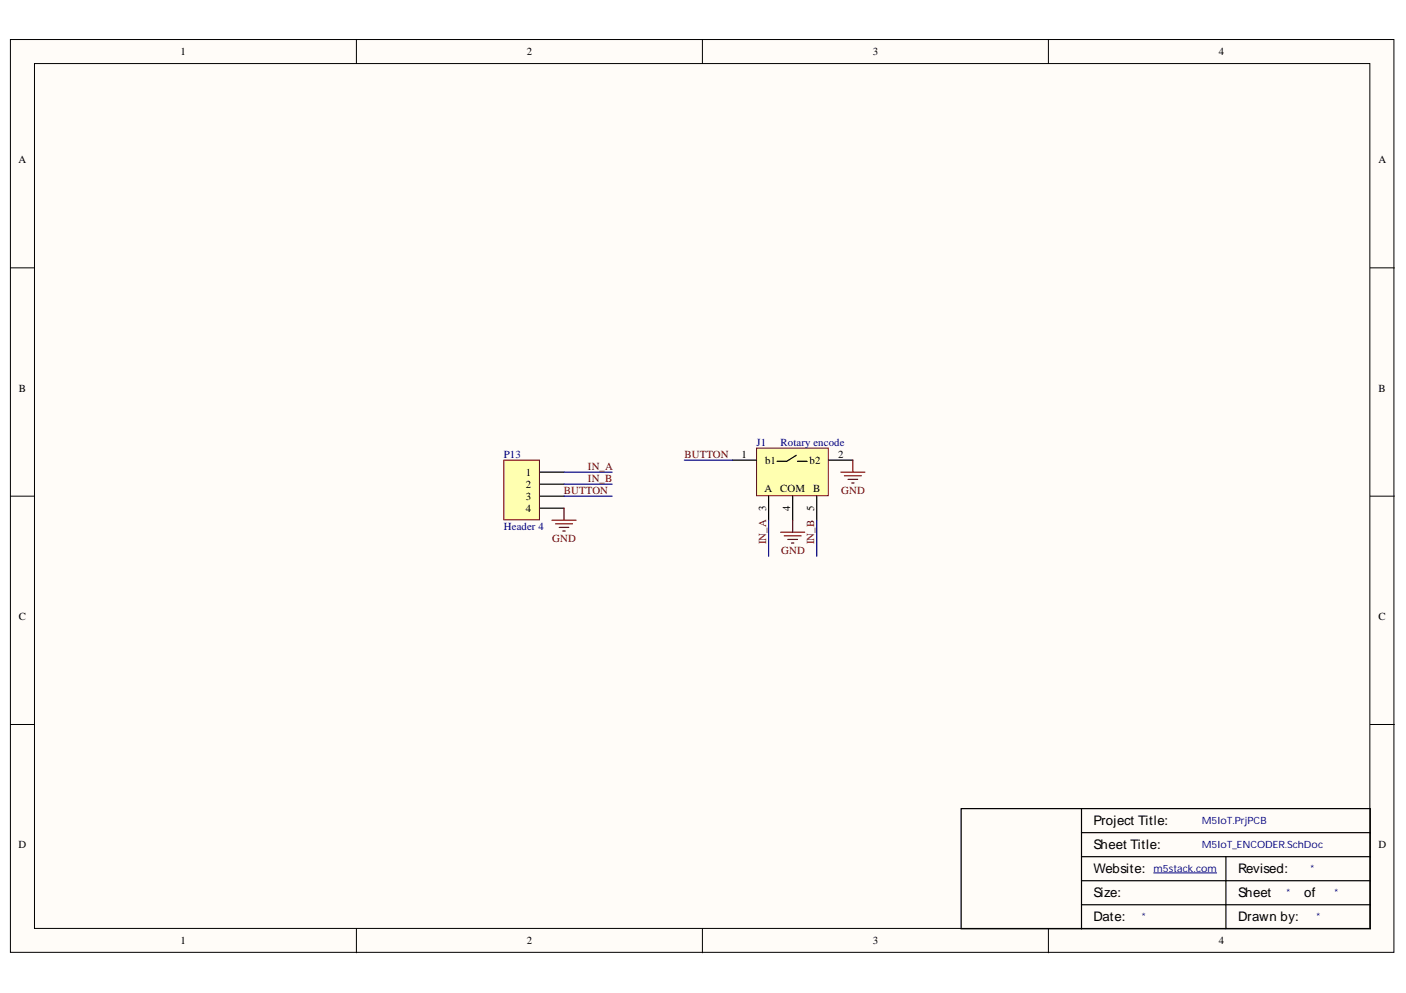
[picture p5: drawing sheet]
<svg xmlns="http://www.w3.org/2000/svg" width="297mm" height="210mm" viewBox="0 0 297 210" stroke-linecap="round" stroke-linejoin="round" font-family="sans-serif">
<defs><g id="words">
<g font-size="2.8">
<text x="231" y="174.4">Project Title:</text>
<text x="231" y="179.5">Sheet Title:</text>
<text x="231" y="184.6">Website:</text>
<text x="261.6" y="184.6">Revised:</text>
<text x="231" y="189.7">Size:</text>
<text x="261.6" y="189.7">Sheet</text>
<text x="275.5" y="189.7">of</text>
<text x="231" y="194.7">Date:</text>
<text x="261.6" y="194.7">Drawn by:</text>
</g>
<g font-size="2.3">
<text x="38.2" y="11.7">1</text>
<text x="111.3" y="11.7">2</text>
<text x="184.4" y="11.7">3</text>
<text x="257.5" y="11.7">4</text>
<text x="3.9" y="34.5">A</text>
<text x="291.3" y="34.5">A</text>
<text x="4" y="82.8">B</text>
<text x="291.3" y="82.8">B</text>
<text x="111.1" y="100.5">1</text>
<text x="156.6" y="96.7">1</text>
<text x="161.6" y="98">b1</text>
<text x="171" y="98">b2</text>
<text x="177.1" y="96.7">2</text>
<text x="111.1" y="103.1">2</text>
<text x="111.1" y="105.7">3</text>
<text x="161.5" y="103.9">A</text>
<text x="164.8" y="103.9">COM</text>
<text x="171.8" y="103.9">B</text>
<text x="111.1" y="108.2">4</text>
<text x="161.9" y="108.1" transform="rotate(-90 161.9 108.1)">3</text>
<text x="166.9" y="108.1" transform="rotate(-90 166.9 108.1)">4</text>
<text x="172" y="108.1" transform="rotate(-90 172 108.1)">5</text>
<text x="4" y="131.1">C</text>
<text x="291.3" y="131.1">C</text>
<text x="3.9" y="179.3">D</text>
<text x="291.3" y="179.3">D</text>
<text x="38.2" y="199.6">1</text>
<text x="111.3" y="199.6">2</text>
<text x="184.4" y="199.6">3</text>
<text x="257.5" y="199.6">4</text>
</g>
<g font-size="2.3" fill="#000080">
<text x="159.8" y="94.2">J1</text>
<text x="164.9" y="94.2">Rotary encode</text>
<text x="106.4" y="96.7">P13</text>
<text x="106.4" y="112">Header 4</text>
</g>
<g font-size="2.3" fill="#800000">
<text x="124.2" y="101.8">IN_B</text>
<text x="124.2" y="99.3">IN_A</text>
<text x="144.6" y="96.7">BUTTON</text>
<text x="119.1" y="104.4">BUTTON</text>
<text x="177.7" y="104.4">GND</text>
<text x="116.7" y="114.6">GND</text>
<text x="161.9" y="115.1" transform="rotate(-90 161.9 115.1)">IN_A</text>
<text x="165" y="117.1">GND</text>
<text x="172" y="115.1" transform="rotate(-90 172 115.1)">IN_B</text>
</g>
<g font-size="2.1" fill="#000080">
<text x="253.9" y="174.2">M5IoT.PrjPCB</text>
<text x="253.9" y="179.3">M5IoT_ENCODER.SchDoc</text>
<text x="243.7" y="184.3">m5stack.com</text>
<text x="276.8" y="184.3">*</text>
<text x="271.7" y="189.4">*</text>
<text x="281.9" y="189.4">*</text>
<text x="241.2" y="194.5">*</text>
<text x="278.1" y="194.5">*</text>
</g>
</g></defs>
<g fill="#fffcf8" stroke="#000" stroke-width=".21">
<path d="M2.2 8.4h292.3v192.9h-292.3z"/>
<path d="M7.3 13.4h282.1v182.9h-282.1z"/>
</g>
<path d="M75.3 8.4v5M148.4 8.4v5M221.5 8.4v5M2.2 56.6h5.1M289.5 56.6h5.1M2.2 104.9h5.1M289.5 104.9h5.1M2.2 153.1h5.1M289.5 153.1h5.1M75.3 196.3v5.1M148.4 196.3v5.1M221.5 196.3v5.1" fill="none" stroke="#000" stroke-width=".21"/>
<path d="M228.5 170.9h-25.4v25.4h25.4M228.5 170.9h61v25.4h-61M228.5 176h61M228.5 170.9v25.4M228.5 191.2h61M228.5 186.2h61M228.5 181.1h61M259 181.1v15.2" fill="none" stroke="#000" stroke-width=".25"/>
<path d="M243.7 184.5h13.3" fill="none" stroke="#000080" stroke-width=".21"/>
<path d="M106.4 97.3h7.6v12.6h-7.6z" fill="#ffffb0" stroke="#800000" stroke-width=".21"/>
<path d="M114.1 99.8h5.1M114.1 102.3h5.1M114.1 104.9h5.1M114.1 107.4h5.1" fill="none" stroke="#000" stroke-width=".25"/>
<path d="M116.6 110h5.1M117.4 110.7h3.5M118.1 111.5h2.1M118.9 112.2h.5M119.2 107.4v2.6" fill="none" stroke="#800000" stroke-width=".25"/>
<path d="M159.8 94.7h15.2v10.1h-15.2z" fill="#ffffb0" stroke="#800000" stroke-width=".21"/>
<path d="M154.8 97.3h5M168.2 96.2l-2 1.3h-2M168.5 97.5h2M175.1 97.3h5.1M162.4 104.9v5.1M167.5 104.9v5.1M172.5 104.9v5.1" fill="none" stroke="#000" stroke-width=".25"/>
<path d="M177.6 99.8h5.1M180.2 97.3v2.5M164.9 112.5h5.1M165.7 113.3h3.5M166.4 114h2.1M167.2 114.8h.5M167.5 110v2.5M178.4 100.6h3.6M179.2 101.3h2M179.9 102.1h.5" fill="none" stroke="#800000" stroke-width=".25"/>
<path d="M119.2 99.8h10.1M144.6 97.3h10.2M119.2 102.3h10.1M119.2 104.9h10.1M162.4 110v7.6M172.5 110v7.6" fill="none" stroke="#000080" stroke-width=".25"/>
<use href="#words"/>
</svg>
